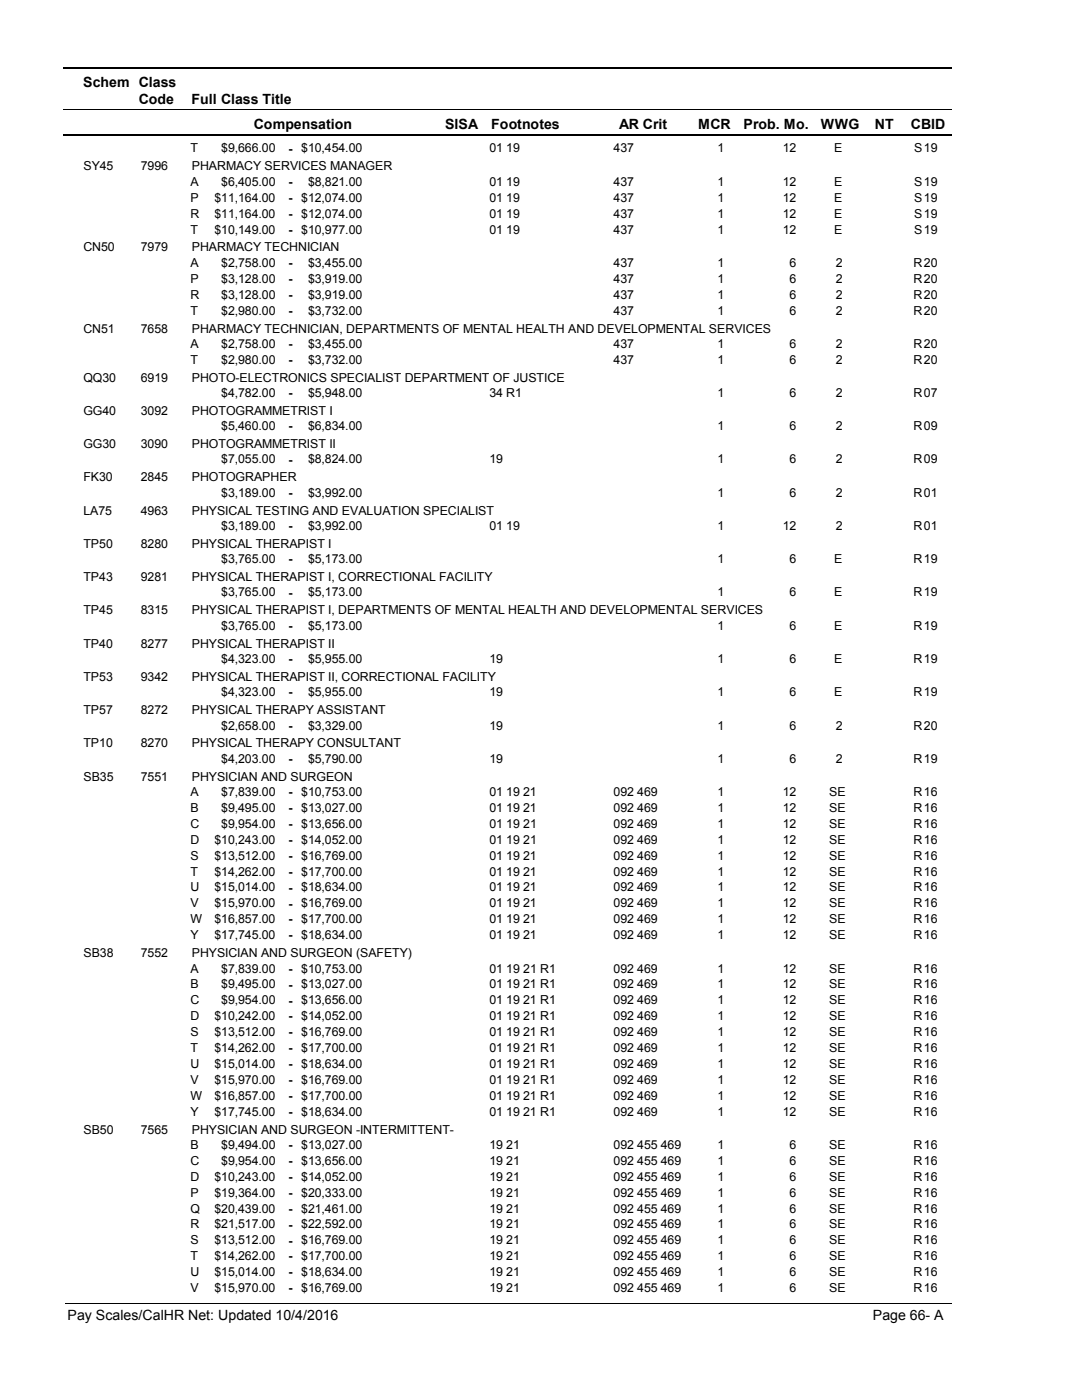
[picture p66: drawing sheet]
<svg xmlns="http://www.w3.org/2000/svg" width="216mm" height="279mm" viewBox="0 0 216 279" stroke-linecap="round" stroke-linejoin="round" font-family="sans-serif">
<defs><g id="words">
<g font-size="2.8">
<text x="16.6" y="17.3">Schem Class</text>
<text x="27.7" y="20.7">Code</text>
<text x="38.2" y="20.7">Full Class Title</text>
<text x="50.6" y="25.7">Compensation</text>
<text x="88.7" y="25.7">SISA</text>
<text x="98" y="25.7">Footnotes</text>
<text x="123.5" y="25.7">AR Crit</text>
<text x="139.2" y="25.7">MCR</text>
<text x="148.3" y="25.7">Prob. Mo.</text>
<text x="163.7" y="25.7">WWG</text>
<text x="174.5" y="25.7">NT</text>
<text x="181.6" y="25.7">CBID</text>
<text x="13.5" y="263.5">Pay Scales/CalHR Net: Updated 10/4/2016</text>
<text x="174.1" y="263.5">Page 66- A</text>
</g>
<g font-size="2.5">
<text x="16.6" y="34">SY45</text>
<text x="28.1" y="34">7996</text>
<text x="38" y="30.4">T</text>
<text x="38.2" y="34">PHARMACY SERVICES MANAGER</text>
<text x="44.1" y="30.4">$9,666.00</text>
<text x="57.5" y="30.5">-</text>
<text x="60.1" y="30.4">$10,454.00</text>
<text x="97.6" y="30.4">01 19</text>
<text x="122.4" y="30.4">437</text>
<text x="143.1" y="30.4">1</text>
<text x="156.1" y="30.4">12</text>
<text x="166.3" y="30.4">E</text>
<text x="182.3" y="30.4">S</text>
<text x="184.2" y="30.4">19</text>
<text x="38" y="37.1">A</text>
<text x="38" y="40.3">P</text>
<text x="42.8" y="40.3">$11,164.00</text>
<text x="44.1" y="37.1">$6,405.00</text>
<text x="57.5" y="37.1">-</text>
<text x="57.5" y="40.3">-</text>
<text x="60.1" y="40.3">$12,074.00</text>
<text x="61.4" y="37.1">$8,821.00</text>
<text x="97.6" y="37.1">01 19</text>
<text x="97.6" y="40.3">01 19</text>
<text x="122.4" y="37.1">437</text>
<text x="122.4" y="40.3">437</text>
<text x="143.1" y="37.1">1</text>
<text x="143.1" y="40.3">1</text>
<text x="156.1" y="37.1">12</text>
<text x="156.1" y="40.3">12</text>
<text x="166.3" y="37.1">E</text>
<text x="166.3" y="40.3">E</text>
<text x="182.3" y="37.1">S</text>
<text x="182.3" y="40.3">S</text>
<text x="184.2" y="37.1">19</text>
<text x="184.2" y="40.3">19</text>
<text x="38" y="43.4">R</text>
<text x="38" y="46.6">T</text>
<text x="42.8" y="43.4">$11,164.00</text>
<text x="42.8" y="46.6">$10,149.00</text>
<text x="57.5" y="43.5">-</text>
<text x="57.5" y="46.7">-</text>
<text x="60.1" y="43.4">$12,074.00</text>
<text x="60.1" y="46.6">$10,977.00</text>
<text x="97.6" y="43.4">01 19</text>
<text x="97.6" y="46.6">01 19</text>
<text x="122.4" y="43.4">437</text>
<text x="122.4" y="46.6">437</text>
<text x="143.1" y="43.4">1</text>
<text x="143.1" y="46.6">1</text>
<text x="156.1" y="43.4">12</text>
<text x="156.1" y="46.6">12</text>
<text x="166.3" y="43.4">E</text>
<text x="166.3" y="46.6">E</text>
<text x="182.3" y="43.4">S</text>
<text x="182.3" y="46.6">S</text>
<text x="184.2" y="43.4">19</text>
<text x="184.2" y="46.6">19</text>
<text x="16.6" y="50.2">CN50</text>
<text x="28.1" y="50.2">7979</text>
<text x="38" y="53.3">A</text>
<text x="38.2" y="50.2">PHARMACY TECHNICIAN</text>
<text x="44.1" y="53.3">$2,758.00</text>
<text x="57.5" y="53.3">-</text>
<text x="61.4" y="53.3">$3,455.00</text>
<text x="122.4" y="53.3">437</text>
<text x="143.1" y="53.3">1</text>
<text x="157.5" y="53.3">6</text>
<text x="166.6" y="53.3">2</text>
<text x="182.2" y="53.3">R</text>
<text x="184.2" y="53.3">20</text>
<text x="38" y="56.4">P</text>
<text x="38" y="59.6">R</text>
<text x="44.1" y="56.4">$3,128.00</text>
<text x="44.1" y="59.6">$3,128.00</text>
<text x="57.5" y="56.5">-</text>
<text x="57.5" y="59.7">-</text>
<text x="61.4" y="56.4">$3,919.00</text>
<text x="61.4" y="59.6">$3,919.00</text>
<text x="122.4" y="56.4">437</text>
<text x="122.4" y="59.6">437</text>
<text x="143.1" y="56.4">1</text>
<text x="143.1" y="59.6">1</text>
<text x="157.5" y="56.4">6</text>
<text x="157.5" y="59.6">6</text>
<text x="166.6" y="56.4">2</text>
<text x="166.6" y="59.6">2</text>
<text x="182.2" y="56.4">R</text>
<text x="182.2" y="59.6">R</text>
<text x="184.2" y="56.4">20</text>
<text x="184.2" y="59.6">20</text>
<text x="38" y="62.8">T</text>
<text x="44.1" y="62.8">$2,980.00</text>
<text x="57.5" y="62.8">-</text>
<text x="61.4" y="62.8">$3,732.00</text>
<text x="122.4" y="62.8">437</text>
<text x="143.1" y="62.8">1</text>
<text x="157.5" y="62.8">6</text>
<text x="166.6" y="62.8">2</text>
<text x="182.2" y="62.8">R</text>
<text x="184.2" y="62.8">20</text>
<text x="16.6" y="66.4">CN51</text>
<text x="28.1" y="66.4">7658</text>
<text x="38" y="69.4">A</text>
<text x="38.2" y="66.4">PHARMACY TECHNICIAN, DEPARTMENTS OF MENTAL HEALTH AND DEVELOPMENTAL SERVICES</text>
<text x="44.1" y="69.4">$2,758.00</text>
<text x="57.5" y="69.4">-</text>
<text x="61.4" y="69.4">$3,455.00</text>
<text x="122.4" y="69.4">437</text>
<text x="143.1" y="69.4">1</text>
<text x="157.5" y="69.4">6</text>
<text x="166.6" y="69.4">2</text>
<text x="182.2" y="69.4">R</text>
<text x="184.2" y="69.4">20</text>
<text x="16.6" y="76.2">QQ30</text>
<text x="28.1" y="76.2">6919</text>
<text x="38" y="72.6">T</text>
<text x="38.2" y="76.2">PHOTO-ELECTRONICS SPECIALIST DEPARTMENT OF JUSTICE</text>
<text x="44.1" y="72.6">$2,980.00</text>
<text x="57.5" y="72.6">-</text>
<text x="61.4" y="72.6">$3,732.00</text>
<text x="122.4" y="72.6">437</text>
<text x="143.1" y="72.6">1</text>
<text x="157.5" y="72.6">6</text>
<text x="166.6" y="72.6">2</text>
<text x="182.2" y="72.6">R</text>
<text x="184.2" y="72.6">20</text>
<text x="16.6" y="82.8">GG40</text>
<text x="28.1" y="82.8">3092</text>
<text x="38.2" y="82.8">PHOTOGRAMMETRIST I</text>
<text x="44.1" y="79.2">$4,782.00</text>
<text x="57.5" y="79.3">-</text>
<text x="61.4" y="79.2">$5,948.00</text>
<text x="97.6" y="79.2">34 R1</text>
<text x="143.1" y="79.2">1</text>
<text x="157.5" y="79.2">6</text>
<text x="166.6" y="79.2">2</text>
<text x="182.2" y="79.2">R</text>
<text x="184.2" y="79.2">07</text>
<text x="16.6" y="89.5">GG30</text>
<text x="28.1" y="89.5">3090</text>
<text x="38.2" y="89.5">PHOTOGRAMMETRIST II</text>
<text x="44.1" y="85.9">$5,460.00</text>
<text x="57.5" y="85.9">-</text>
<text x="61.4" y="85.9">$6,834.00</text>
<text x="143.1" y="85.9">1</text>
<text x="157.5" y="85.9">6</text>
<text x="166.6" y="85.9">2</text>
<text x="182.2" y="85.9">R</text>
<text x="184.2" y="85.9">09</text>
<text x="44.1" y="92.5">$7,055.00</text>
<text x="57.5" y="92.5">-</text>
<text x="61.4" y="92.5">$8,824.00</text>
<text x="97.6" y="92.5">19</text>
<text x="143.1" y="92.5">1</text>
<text x="157.5" y="92.5">6</text>
<text x="166.6" y="92.5">2</text>
<text x="182.2" y="92.5">R</text>
<text x="184.2" y="92.5">09</text>
<text x="16.6" y="96.1">FK30</text>
<text x="28.1" y="96.1">2845</text>
<text x="38.2" y="96.1">PHOTOGRAPHER</text>
<text x="44.1" y="99.1">$3,189.00</text>
<text x="57.5" y="99.2">-</text>
<text x="61.4" y="99.1">$3,992.00</text>
<text x="143.1" y="99.1">1</text>
<text x="157.5" y="99.1">6</text>
<text x="166.6" y="99.1">2</text>
<text x="182.2" y="99.1">R</text>
<text x="184.2" y="99.1">01</text>
<text x="16.6" y="102.7">LA75</text>
<text x="28.1" y="102.7">4963</text>
<text x="38.2" y="102.7">PHYSICAL TESTING AND EVALUATION SPECIALIST</text>
<text x="44.1" y="105.8">$3,189.00</text>
<text x="57.5" y="105.8">-</text>
<text x="61.4" y="105.8">$3,992.00</text>
<text x="97.6" y="105.8">01 19</text>
<text x="143.1" y="105.8">1</text>
<text x="156.1" y="105.8">12</text>
<text x="166.6" y="105.8">2</text>
<text x="182.2" y="105.8">R</text>
<text x="184.2" y="105.8">01</text>
<text x="16.6" y="109.4">TP50</text>
<text x="28.1" y="109.4">8280</text>
<text x="38.2" y="109.4">PHYSICAL THERAPIST I</text>
<text x="44.1" y="112.4">$3,765.00</text>
<text x="57.5" y="112.4">-</text>
<text x="61.4" y="112.4">$5,173.00</text>
<text x="143.1" y="112.4">1</text>
<text x="157.5" y="112.4">6</text>
<text x="166.3" y="112.4">E</text>
<text x="182.2" y="112.4">R</text>
<text x="184.2" y="112.4">19</text>
<text x="16.6" y="116">TP43</text>
<text x="28.1" y="116">9281</text>
<text x="38.2" y="116">PHYSICAL THERAPIST I, CORRECTIONAL FACILITY</text>
<text x="44.1" y="119">$3,765.00</text>
<text x="57.5" y="119.1">-</text>
<text x="61.4" y="119">$5,173.00</text>
<text x="143.1" y="119">1</text>
<text x="157.5" y="119">6</text>
<text x="166.3" y="119">E</text>
<text x="182.2" y="119">R</text>
<text x="184.2" y="119">19</text>
<text x="16.6" y="122.6">TP45</text>
<text x="28.1" y="122.6">8315</text>
<text x="38.2" y="122.6">PHYSICAL THERAPIST I, DEPARTMENTS OF MENTAL HEALTH AND DEVELOPMENTAL SERVICES</text>
<text x="44.1" y="125.7">$3,765.00</text>
<text x="57.5" y="125.7">-</text>
<text x="61.4" y="125.7">$5,173.00</text>
<text x="143.1" y="125.7">1</text>
<text x="157.5" y="125.7">6</text>
<text x="166.3" y="125.7">E</text>
<text x="182.2" y="125.7">R</text>
<text x="184.2" y="125.7">19</text>
<text x="16.6" y="129.3">TP40</text>
<text x="28.1" y="129.3">8277</text>
<text x="38.2" y="129.3">PHYSICAL THERAPIST II</text>
<text x="16.6" y="135.9">TP53</text>
<text x="28.1" y="135.9">9342</text>
<text x="38.2" y="135.9">PHYSICAL THERAPIST II, CORRECTIONAL FACILITY</text>
<text x="44.1" y="132.3">$4,323.00</text>
<text x="57.5" y="132.3">-</text>
<text x="61.4" y="132.3">$5,955.00</text>
<text x="97.6" y="132.3">19</text>
<text x="143.1" y="132.3">1</text>
<text x="157.5" y="132.3">6</text>
<text x="166.3" y="132.3">E</text>
<text x="182.2" y="132.3">R</text>
<text x="184.2" y="132.3">19</text>
<text x="16.6" y="142.5">TP57</text>
<text x="28.1" y="142.5">8272</text>
<text x="38.2" y="142.5">PHYSICAL THERAPY ASSISTANT</text>
<text x="44.1" y="139">$4,323.00</text>
<text x="57.5" y="139">-</text>
<text x="61.4" y="139">$5,955.00</text>
<text x="97.6" y="139">19</text>
<text x="143.1" y="139">1</text>
<text x="157.5" y="139">6</text>
<text x="166.3" y="139">E</text>
<text x="182.2" y="139">R</text>
<text x="184.2" y="139">19</text>
<text x="16.6" y="149.2">TP10</text>
<text x="28.1" y="149.2">8270</text>
<text x="38.2" y="149.2">PHYSICAL THERAPY CONSULTANT</text>
<text x="44.1" y="145.6">$2,658.00</text>
<text x="57.5" y="145.6">-</text>
<text x="61.4" y="145.6">$3,329.00</text>
<text x="97.6" y="145.6">19</text>
<text x="143.1" y="145.6">1</text>
<text x="157.5" y="145.6">6</text>
<text x="166.6" y="145.6">2</text>
<text x="182.2" y="145.6">R</text>
<text x="184.2" y="145.6">20</text>
<text x="16.6" y="155.8">SB35</text>
<text x="28.1" y="155.8">7551</text>
<text x="38.2" y="155.8">PHYSICIAN AND SURGEON</text>
<text x="44.1" y="152.2">$4,203.00</text>
<text x="57.5" y="152.2">-</text>
<text x="61.4" y="152.2">$5,790.00</text>
<text x="97.6" y="152.2">19</text>
<text x="143.1" y="152.2">1</text>
<text x="157.5" y="152.2">6</text>
<text x="166.6" y="152.2">2</text>
<text x="182.2" y="152.2">R</text>
<text x="184.2" y="152.2">19</text>
<text x="38" y="158.9">A</text>
<text x="44.1" y="158.9">$7,839.00</text>
<text x="57.5" y="158.9">-</text>
<text x="60.1" y="158.9">$10,753.00</text>
<text x="97.6" y="158.9">01 19 21</text>
<text x="122.4" y="158.9">092 469</text>
<text x="143.1" y="158.9">1</text>
<text x="156.1" y="158.9">12</text>
<text x="165.4" y="158.9">SE</text>
<text x="182.2" y="158.9">R</text>
<text x="184.2" y="158.9">16</text>
<text x="38" y="162">B</text>
<text x="38" y="165.2">C</text>
<text x="44.1" y="162">$9,495.00</text>
<text x="44.1" y="165.2">$9,954.00</text>
<text x="57.5" y="162.1">-</text>
<text x="57.5" y="165.2">-</text>
<text x="60.1" y="162">$13,027.00</text>
<text x="60.1" y="165.2">$13,656.00</text>
<text x="97.6" y="162">01 19 21</text>
<text x="97.6" y="165.2">01 19 21</text>
<text x="122.4" y="162">092 469</text>
<text x="122.4" y="165.2">092 469</text>
<text x="143.1" y="162">1</text>
<text x="143.1" y="165.2">1</text>
<text x="156.1" y="162">12</text>
<text x="156.1" y="165.2">12</text>
<text x="165.4" y="162">SE</text>
<text x="165.4" y="165.2">SE</text>
<text x="182.2" y="162">R</text>
<text x="182.2" y="165.2">R</text>
<text x="184.2" y="162">16</text>
<text x="184.2" y="165.2">16</text>
<text x="38" y="168.4">D</text>
<text x="38" y="171.6">S</text>
<text x="42.8" y="168.4">$10,243.00</text>
<text x="42.8" y="171.6">$13,512.00</text>
<text x="57.5" y="168.4">-</text>
<text x="57.5" y="171.6">-</text>
<text x="60.1" y="168.4">$14,052.00</text>
<text x="60.1" y="171.6">$16,769.00</text>
<text x="97.6" y="168.4">01 19 21</text>
<text x="97.6" y="171.6">01 19 21</text>
<text x="122.4" y="168.4">092 469</text>
<text x="122.4" y="171.6">092 469</text>
<text x="143.1" y="168.4">1</text>
<text x="143.1" y="171.6">1</text>
<text x="156.1" y="168.4">12</text>
<text x="156.1" y="171.6">12</text>
<text x="165.4" y="168.4">SE</text>
<text x="165.4" y="171.6">SE</text>
<text x="182.2" y="168.4">R</text>
<text x="182.2" y="171.6">R</text>
<text x="184.2" y="168.4">16</text>
<text x="184.2" y="171.6">16</text>
<text x="38" y="174.8">T</text>
<text x="38" y="177.9">U</text>
<text x="42.8" y="174.8">$14,262.00</text>
<text x="42.8" y="177.9">$15,014.00</text>
<text x="57.5" y="174.8">-</text>
<text x="57.5" y="178">-</text>
<text x="60.1" y="174.8">$17,700.00</text>
<text x="60.1" y="177.9">$18,634.00</text>
<text x="97.6" y="174.8">01 19 21</text>
<text x="97.6" y="177.9">01 19 21</text>
<text x="122.4" y="174.8">092 469</text>
<text x="122.4" y="177.9">092 469</text>
<text x="143.1" y="174.8">1</text>
<text x="143.1" y="177.9">1</text>
<text x="156.1" y="174.8">12</text>
<text x="156.1" y="177.9">12</text>
<text x="165.4" y="174.8">SE</text>
<text x="165.4" y="177.9">SE</text>
<text x="182.2" y="174.8">R</text>
<text x="182.2" y="177.9">R</text>
<text x="184.2" y="174.8">16</text>
<text x="184.2" y="177.9">16</text>
<text x="38" y="181.1">V</text>
<text x="38" y="184.3">W</text>
<text x="42.8" y="181.1">$15,970.00</text>
<text x="42.8" y="184.3">$16,857.00</text>
<text x="57.5" y="181.1">-</text>
<text x="57.5" y="184.3">-</text>
<text x="60.1" y="181.1">$16,769.00</text>
<text x="60.1" y="184.3">$17,700.00</text>
<text x="97.6" y="181.1">01 19 21</text>
<text x="97.6" y="184.3">01 19 21</text>
<text x="122.4" y="181.1">092 469</text>
<text x="122.4" y="184.3">092 469</text>
<text x="143.1" y="181.1">1</text>
<text x="143.1" y="184.3">1</text>
<text x="156.1" y="181.1">12</text>
<text x="156.1" y="184.3">12</text>
<text x="165.4" y="181.1">SE</text>
<text x="165.4" y="184.3">SE</text>
<text x="182.2" y="181.1">R</text>
<text x="182.2" y="184.3">R</text>
<text x="184.2" y="181.1">16</text>
<text x="184.2" y="184.3">16</text>
<text x="16.6" y="191">SB38</text>
<text x="28.1" y="191">7552</text>
<text x="38" y="187.5">Y</text>
<text x="38.2" y="191">PHYSICIAN AND SURGEON (SAFETY)</text>
<text x="42.8" y="187.5">$17,745.00</text>
<text x="57.5" y="187.5">-</text>
<text x="60.1" y="187.5">$18,634.00</text>
<text x="97.6" y="187.5">01 19 21</text>
<text x="122.4" y="187.5">092 469</text>
<text x="143.1" y="187.5">1</text>
<text x="156.1" y="187.5">12</text>
<text x="165.4" y="187.5">SE</text>
<text x="182.2" y="187.5">R</text>
<text x="184.2" y="187.5">16</text>
<text x="38" y="194.1">A</text>
<text x="38" y="197.3">B</text>
<text x="44.1" y="194.1">$7,839.00</text>
<text x="44.1" y="197.3">$9,495.00</text>
<text x="57.5" y="194.1">-</text>
<text x="57.5" y="197.3">-</text>
<text x="60.1" y="194.1">$10,753.00</text>
<text x="60.1" y="197.3">$13,027.00</text>
<text x="97.6" y="194.1">01 19 21 R1</text>
<text x="97.6" y="197.3">01 19 21 R1</text>
<text x="122.4" y="194.1">092 469</text>
<text x="122.4" y="197.3">092 469</text>
<text x="143.1" y="194.1">1</text>
<text x="143.1" y="197.3">1</text>
<text x="156.1" y="194.1">12</text>
<text x="156.1" y="197.3">12</text>
<text x="165.4" y="194.1">SE</text>
<text x="165.4" y="197.3">SE</text>
<text x="182.2" y="194.1">R</text>
<text x="182.2" y="197.3">R</text>
<text x="184.2" y="194.1">16</text>
<text x="184.2" y="197.3">16</text>
<text x="38" y="200.5">C</text>
<text x="38" y="203.6">D</text>
<text x="42.8" y="203.6">$10,242.00</text>
<text x="44.1" y="200.5">$9,954.00</text>
<text x="57.5" y="200.5">-</text>
<text x="57.5" y="203.7">-</text>
<text x="60.1" y="200.5">$13,656.00</text>
<text x="60.1" y="203.6">$14,052.00</text>
<text x="97.6" y="200.5">01 19 21 R1</text>
<text x="97.6" y="203.6">01 19 21 R1</text>
<text x="122.4" y="200.5">092 469</text>
<text x="122.4" y="203.6">092 469</text>
<text x="143.1" y="200.5">1</text>
<text x="143.1" y="203.6">1</text>
<text x="156.1" y="200.5">12</text>
<text x="156.1" y="203.6">12</text>
<text x="165.4" y="200.5">SE</text>
<text x="165.4" y="203.6">SE</text>
<text x="182.2" y="200.5">R</text>
<text x="182.2" y="203.6">R</text>
<text x="184.2" y="200.5">16</text>
<text x="184.2" y="203.6">16</text>
<text x="38" y="206.8">S</text>
<text x="38" y="210">T</text>
<text x="42.8" y="206.8">$13,512.00</text>
<text x="42.8" y="210">$14,262.00</text>
<text x="57.5" y="206.8">-</text>
<text x="60.1" y="206.8">$16,769.00</text>
<text x="60.1" y="210">$17,700.00</text>
<text x="97.6" y="206.8">01 19 21 R1</text>
<text x="97.6" y="210">01 19 21 R1</text>
<text x="122.4" y="206.8">092 469</text>
<text x="122.4" y="210">092 469</text>
<text x="143.1" y="206.8">1</text>
<text x="143.1" y="210">1</text>
<text x="156.1" y="206.8">12</text>
<text x="156.1" y="210">12</text>
<text x="165.4" y="206.8">SE</text>
<text x="165.4" y="210">SE</text>
<text x="182.2" y="206.8">R</text>
<text x="182.2" y="210">R</text>
<text x="184.2" y="206.8">16</text>
<text x="184.2" y="210">16</text>
<text x="38" y="213.2">U</text>
<text x="42.8" y="213.2">$15,014.00</text>
<text x="57.5" y="210">-</text>
<text x="57.5" y="213.2">-</text>
<text x="60.1" y="213.2">$18,634.00</text>
<text x="97.6" y="213.2">01 19 21 R1</text>
<text x="122.4" y="213.2">092 469</text>
<text x="143.1" y="213.2">1</text>
<text x="156.1" y="213.2">12</text>
<text x="165.4" y="213.2">SE</text>
<text x="182.2" y="213.2">R</text>
<text x="184.2" y="213.2">16</text>
<text x="38" y="216.3">V</text>
<text x="38" y="219.5">W</text>
<text x="42.8" y="216.3">$15,970.00</text>
<text x="42.8" y="219.5">$16,857.00</text>
<text x="57.5" y="216.4">-</text>
<text x="57.5" y="219.6">-</text>
<text x="60.1" y="216.3">$16,769.00</text>
<text x="60.1" y="219.5">$17,700.00</text>
<text x="97.6" y="216.3">01 19 21 R1</text>
<text x="97.6" y="219.5">01 19 21 R1</text>
<text x="122.4" y="216.3">092 469</text>
<text x="122.4" y="219.5">092 469</text>
<text x="143.1" y="216.3">1</text>
<text x="143.1" y="219.5">1</text>
<text x="156.1" y="216.3">12</text>
<text x="156.1" y="219.5">12</text>
<text x="165.4" y="216.3">SE</text>
<text x="165.4" y="219.5">SE</text>
<text x="182.2" y="216.3">R</text>
<text x="182.2" y="219.5">R</text>
<text x="184.2" y="216.3">16</text>
<text x="184.2" y="219.5">16</text>
<text x="16.6" y="226.3">SB50</text>
<text x="28.1" y="226.3">7565</text>
<text x="38" y="222.7">Y</text>
<text x="38.2" y="226.3">PHYSICIAN AND SURGEON -INTERMITTENT-</text>
<text x="42.8" y="222.7">$17,745.00</text>
<text x="57.5" y="222.7">-</text>
<text x="60.1" y="222.7">$18,634.00</text>
<text x="97.6" y="222.7">01 19 21 R1</text>
<text x="122.4" y="222.7">092 469</text>
<text x="143.1" y="222.7">1</text>
<text x="156.1" y="222.7">12</text>
<text x="165.4" y="222.7">SE</text>
<text x="182.2" y="222.7">R</text>
<text x="184.2" y="222.7">16</text>
<text x="38" y="229.3">B</text>
<text x="38" y="232.5">C</text>
<text x="44.1" y="229.3">$9,494.00</text>
<text x="44.1" y="232.5">$9,954.00</text>
<text x="57.5" y="229.3">-</text>
<text x="57.5" y="232.5">-</text>
<text x="60.1" y="229.3">$13,027.00</text>
<text x="60.1" y="232.5">$13,656.00</text>
<text x="97.6" y="229.3">19 21</text>
<text x="97.6" y="232.5">19 21</text>
<text x="122.4" y="229.3">092 455 469</text>
<text x="122.4" y="232.5">092 455 469</text>
<text x="143.1" y="229.3">1</text>
<text x="143.1" y="232.5">1</text>
<text x="157.5" y="229.3">6</text>
<text x="157.5" y="232.5">6</text>
<text x="165.4" y="229.3">SE</text>
<text x="165.4" y="232.5">SE</text>
<text x="182.2" y="229.3">R</text>
<text x="182.2" y="232.5">R</text>
<text x="184.2" y="229.3">16</text>
<text x="184.2" y="232.5">16</text>
<text x="38" y="235.7">D</text>
<text x="38" y="238.8">P</text>
<text x="42.8" y="235.7">$10,243.00</text>
<text x="42.8" y="238.8">$19,364.00</text>
<text x="57.5" y="235.7">-</text>
<text x="57.5" y="238.9">-</text>
<text x="60.1" y="235.7">$14,052.00</text>
<text x="60.1" y="238.8">$20,333.00</text>
<text x="97.6" y="235.7">19 21</text>
<text x="97.6" y="238.8">19 21</text>
<text x="122.4" y="235.7">092 455 469</text>
<text x="122.4" y="238.8">092 455 469</text>
<text x="143.1" y="235.7">1</text>
<text x="143.1" y="238.8">1</text>
<text x="157.5" y="235.7">6</text>
<text x="157.5" y="238.8">6</text>
<text x="165.4" y="235.7">SE</text>
<text x="165.4" y="238.8">SE</text>
<text x="182.2" y="235.7">R</text>
<text x="182.2" y="238.8">R</text>
<text x="184.2" y="235.7">16</text>
<text x="184.2" y="238.8">16</text>
<text x="38" y="242">Q</text>
<text x="38" y="245.2">R</text>
<text x="42.8" y="242">$20,439.00</text>
<text x="42.8" y="245.2">$21,517.00</text>
<text x="57.5" y="242">-</text>
<text x="57.5" y="245.2">-</text>
<text x="60.1" y="242">$21,461.00</text>
<text x="60.1" y="245.2">$22,592.00</text>
<text x="97.6" y="242">19 21</text>
<text x="97.6" y="245.2">19 21</text>
<text x="122.4" y="242">092 455 469</text>
<text x="122.4" y="245.2">092 455 469</text>
<text x="143.1" y="242">1</text>
<text x="143.1" y="245.2">1</text>
<text x="157.5" y="242">6</text>
<text x="157.5" y="245.2">6</text>
<text x="165.4" y="242">SE</text>
<text x="165.4" y="245.2">SE</text>
<text x="182.2" y="242">R</text>
<text x="182.2" y="245.2">R</text>
<text x="184.2" y="242">16</text>
<text x="184.2" y="245.2">16</text>
<text x="38" y="248.4">S</text>
<text x="38" y="251.5">T</text>
<text x="42.8" y="248.4">$13,512.00</text>
<text x="42.8" y="251.5">$14,262.00</text>
<text x="57.5" y="248.4">-</text>
<text x="57.5" y="251.6">-</text>
<text x="60.1" y="248.4">$16,769.00</text>
<text x="60.1" y="251.5">$17,700.00</text>
<text x="97.6" y="248.4">19 21</text>
<text x="97.6" y="251.5">19 21</text>
<text x="122.4" y="248.4">092 455 469</text>
<text x="122.4" y="251.5">092 455 469</text>
<text x="143.1" y="248.4">1</text>
<text x="143.1" y="251.5">1</text>
<text x="157.5" y="248.4">6</text>
<text x="157.5" y="251.5">6</text>
<text x="165.4" y="248.4">SE</text>
<text x="165.4" y="251.5">SE</text>
<text x="182.2" y="248.4">R</text>
<text x="182.2" y="251.5">R</text>
<text x="184.2" y="248.4">16</text>
<text x="184.2" y="251.5">16</text>
<text x="38" y="254.7">U</text>
<text x="38" y="257.9">V</text>
<text x="42.8" y="254.7">$15,014.00</text>
<text x="42.8" y="257.9">$15,970.00</text>
<text x="57.5" y="254.8">-</text>
<text x="57.5" y="257.9">-</text>
<text x="60.1" y="254.7">$18,634.00</text>
<text x="60.1" y="257.9">$16,769.00</text>
<text x="97.6" y="254.7">19 21</text>
<text x="97.6" y="257.9">19 21</text>
<text x="122.4" y="254.7">092 455 469</text>
<text x="122.4" y="257.9">092 455 469</text>
<text x="143.1" y="254.7">1</text>
<text x="143.1" y="257.9">1</text>
<text x="157.5" y="254.7">6</text>
<text x="157.5" y="257.9">6</text>
<text x="165.4" y="254.7">SE</text>
<text x="165.4" y="257.9">SE</text>
<text x="182.2" y="254.7">R</text>
<text x="182.2" y="257.9">R</text>
<text x="184.2" y="254.7">16</text>
<text x="184.2" y="257.9">16</text>
</g>
</g></defs>
<path d="M12.7 13.5h177.1" fill="none" stroke="#000" stroke-width=".36"/>
<path d="M12.7 21.9h177.1" fill="none" stroke="#000" stroke-width=".2"/>
<path d="M12.7 27h177.1" fill="none" stroke="#000" stroke-width=".35"/>
<g fill="#fff">
<path d="M40.4 27.8h16.2v3h-16.2z" fill-rule="evenodd"/>
<path d="M183.9 27.8h4.1v3h-4.1z" fill-rule="evenodd"/>
<path d="M40.4 34.5h16.2v3h-16.2z" fill-rule="evenodd"/>
<path d="M183.9 34.5h4.1v3h-4.1z" fill-rule="evenodd"/>
<path d="M40.4 37.7h16.2v2.9h-16.2z" fill-rule="evenodd"/>
<path d="M183.9 37.7h4.1v2.9h-4.1z" fill-rule="evenodd"/>
<path d="M40.4 40.8h16.2v3h-16.2z" fill-rule="evenodd"/>
<path d="M183.9 40.8h4.1v3h-4.1z" fill-rule="evenodd"/>
<path d="M40.4 44h16.2v3h-16.2z" fill-rule="evenodd"/>
<path d="M183.9 44h4.1v3h-4.1z" fill-rule="evenodd"/>
<path d="M40.4 50.6h16.2v3h-16.2z" fill-rule="evenodd"/>
<path d="M183.9 50.6h4.1v3h-4.1z" fill-rule="evenodd"/>
<path d="M40.4 53.8h16.2v3h-16.2z" fill-rule="evenodd"/>
<path d="M183.9 53.8h4.1v3h-4.1z" fill-rule="evenodd"/>
<path d="M40.4 57h16.2v3h-16.2z" fill-rule="evenodd"/>
<path d="M183.9 57h4.1v3h-4.1z" fill-rule="evenodd"/>
<path d="M40.4 60.2h16.2v3h-16.2z" fill-rule="evenodd"/>
<path d="M183.9 60.2h4.1v3h-4.1z" fill-rule="evenodd"/>
<path d="M40.4 66.8h16.2v3h-16.2z" fill-rule="evenodd"/>
<path d="M183.9 66.8h4.1v3h-4.1z" fill-rule="evenodd"/>
<path d="M40.4 70h16.2v2.9h-16.2z" fill-rule="evenodd"/>
<path d="M183.9 70h4.1v2.9h-4.1z" fill-rule="evenodd"/>
<path d="M40.4 76.6h16.2v3h-16.2z" fill-rule="evenodd"/>
<path d="M183.9 76.6h4.1v3h-4.1z" fill-rule="evenodd"/>
<path d="M40.4 83.3h16.2v3h-16.2z" fill-rule="evenodd"/>
<path d="M183.9 83.3h4.1v3h-4.1z" fill-rule="evenodd"/>
<path d="M40.4 89.9h16.2v3h-16.2z" fill-rule="evenodd"/>
<path d="M183.9 89.9h4.1v3h-4.1z" fill-rule="evenodd"/>
<path d="M40.4 96.5h16.2v3h-16.2z" fill-rule="evenodd"/>
<path d="M183.9 96.5h4.1v3h-4.1z" fill-rule="evenodd"/>
<path d="M40.4 103.2h16.2v3h-16.2z" fill-rule="evenodd"/>
<path d="M183.9 103.2h4.1v3h-4.1z" fill-rule="evenodd"/>
<path d="M40.4 109.8h16.2v3h-16.2z" fill-rule="evenodd"/>
<path d="M183.9 109.8h4.1v3h-4.1z" fill-rule="evenodd"/>
<path d="M40.4 116.4h16.2v3h-16.2z" fill-rule="evenodd"/>
<path d="M183.9 116.4h4.1v3h-4.1z" fill-rule="evenodd"/>
<path d="M40.4 123.1h16.2v3h-16.2z" fill-rule="evenodd"/>
<path d="M183.9 123.1h4.1v3h-4.1z" fill-rule="evenodd"/>
<path d="M40.4 129.7h16.2v3h-16.2z" fill-rule="evenodd"/>
<path d="M183.9 129.7h4.1v3h-4.1z" fill-rule="evenodd"/>
<path d="M40.4 136.3h16.2v3h-16.2z" fill-rule="evenodd"/>
<path d="M183.9 136.3h4.1v3h-4.1z" fill-rule="evenodd"/>
<path d="M40.4 143h16.2v3h-16.2z" fill-rule="evenodd"/>
<path d="M183.9 143h4.1v3h-4.1z" fill-rule="evenodd"/>
<path d="M40.4 149.6h16.2v3h-16.2z" fill-rule="evenodd"/>
<path d="M183.9 149.6h4.1v3h-4.1z" fill-rule="evenodd"/>
<path d="M40.4 156.2h16.2v3h-16.2z" fill-rule="evenodd"/>
<path d="M183.9 156.2h4.1v3h-4.1z" fill-rule="evenodd"/>
<path d="M40.4 159.4h16.2v3h-16.2z" fill-rule="evenodd"/>
<path d="M183.9 159.4h4.1v3h-4.1z" fill-rule="evenodd"/>
<path d="M40.4 162.6h16.2v3h-16.2z" fill-rule="evenodd"/>
<path d="M183.9 162.6h4.1v3h-4.1z" fill-rule="evenodd"/>
<path d="M40.4 165.8h16.2v3h-16.2z" fill-rule="evenodd"/>
<path d="M183.9 165.8h4.1v3h-4.1z" fill-rule="evenodd"/>
<path d="M40.4 169h16.2v2.9h-16.2z" fill-rule="evenodd"/>
<path d="M183.9 169h4.1v2.9h-4.1z" fill-rule="evenodd"/>
<path d="M40.4 172.1h16.2v3h-16.2z" fill-rule="evenodd"/>
<path d="M183.9 172.1h4.1v3h-4.1z" fill-rule="evenodd"/>
<path d="M40.4 175.3h16.2v3h-16.2z" fill-rule="evenodd"/>
<path d="M183.9 175.3h4.1v3h-4.1z" fill-rule="evenodd"/>
<path d="M40.4 178.5h16.2v3h-16.2z" fill-rule="evenodd"/>
<path d="M183.9 178.5h4.1v3h-4.1z" fill-rule="evenodd"/>
<path d="M40.4 181.7h16.2v3h-16.2z" fill-rule="evenodd"/>
<path d="M183.9 181.7h4.1v3h-4.1z" fill-rule="evenodd"/>
<path d="M40.4 184.8h16.2v3h-16.2z" fill-rule="evenodd"/>
<path d="M183.9 184.8h4.1v3h-4.1z" fill-rule="evenodd"/>
<path d="M40.4 191.5h16.2v3h-16.2z" fill-rule="evenodd"/>
<path d="M183.9 191.5h4.1v3h-4.1z" fill-rule="evenodd"/>
<path d="M40.4 194.7h16.2v3h-16.2z" fill-rule="evenodd"/>
<path d="M183.9 194.7h4.1v3h-4.1z" fill-rule="evenodd"/>
<path d="M40.4 197.8h16.2v3h-16.2z" fill-rule="evenodd"/>
<path d="M183.9 197.8h4.1v3h-4.1z" fill-rule="evenodd"/>
<path d="M40.4 201h16.2v3h-16.2z" fill-rule="evenodd"/>
<path d="M183.9 201h4.1v3h-4.1z" fill-rule="evenodd"/>
<path d="M40.4 204.2h16.2v3h-16.2z" fill-rule="evenodd"/>
<path d="M183.9 204.2h4.1v3h-4.1z" fill-rule="evenodd"/>
<path d="M40.4 207.4h16.2v3h-16.2z" fill-rule="evenodd"/>
<path d="M183.9 207.4h4.1v3h-4.1z" fill-rule="evenodd"/>
<path d="M40.4 210.6h16.2v2.9h-16.2z" fill-rule="evenodd"/>
<path d="M183.9 210.6h4.1v2.9h-4.1z" fill-rule="evenodd"/>
<path d="M40.4 213.7h16.2v3h-16.2z" fill-rule="evenodd"/>
<path d="M183.9 213.7h4.1v3h-4.1z" fill-rule="evenodd"/>
<path d="M40.4 216.9h16.2v3h-16.2z" fill-rule="evenodd"/>
<path d="M183.9 216.9h4.1v3h-4.1z" fill-rule="evenodd"/>
<path d="M40.4 220.1h16.2v3h-16.2z" fill-rule="evenodd"/>
<path d="M183.9 220.1h4.1v3h-4.1z" fill-rule="evenodd"/>
<path d="M40.4 226.7h16.2v3h-16.2z" fill-rule="evenodd"/>
<path d="M183.9 226.7h4.1v3h-4.1z" fill-rule="evenodd"/>
<path d="M40.4 229.9h16.2v3h-16.2z" fill-rule="evenodd"/>
<path d="M183.9 229.9h4.1v3h-4.1z" fill-rule="evenodd"/>
<path d="M40.4 233h16.2v3h-16.2z" fill-rule="evenodd"/>
<path d="M183.9 233h4.1v3h-4.1z" fill-rule="evenodd"/>
<path d="M40.4 236.2h16.2v3h-16.2z" fill-rule="evenodd"/>
<path d="M183.9 236.2h4.1v3h-4.1z" fill-rule="evenodd"/>
<path d="M40.4 239.4h16.2v3h-16.2z" fill-rule="evenodd"/>
<path d="M183.9 239.4h4.1v3h-4.1z" fill-rule="evenodd"/>
<path d="M40.4 242.6h16.2v3h-16.2z" fill-rule="evenodd"/>
<path d="M183.9 242.6h4.1v3h-4.1z" fill-rule="evenodd"/>
<path d="M40.4 245.8h16.2v2.9h-16.2z" fill-rule="evenodd"/>
<path d="M183.9 245.8h4.1v2.9h-4.1z" fill-rule="evenodd"/>
<path d="M40.4 248.9h16.2v3h-16.2z" fill-rule="evenodd"/>
<path d="M183.9 248.9h4.1v3h-4.1z" fill-rule="evenodd"/>
<path d="M40.4 252.1h16.2v3h-16.2z" fill-rule="evenodd"/>
<path d="M183.9 252.1h4.1v3h-4.1z" fill-rule="evenodd"/>
<path d="M40.4 255.3h16.2v3h-16.2z" fill-rule="evenodd"/>
<path d="M183.9 255.3h4.1v3h-4.1z" fill-rule="evenodd"/>
</g>
<path d="M13.1 260.1h176.7" fill="none" stroke="#000" stroke-width=".2"/>
<use href="#words"/>
</svg>
